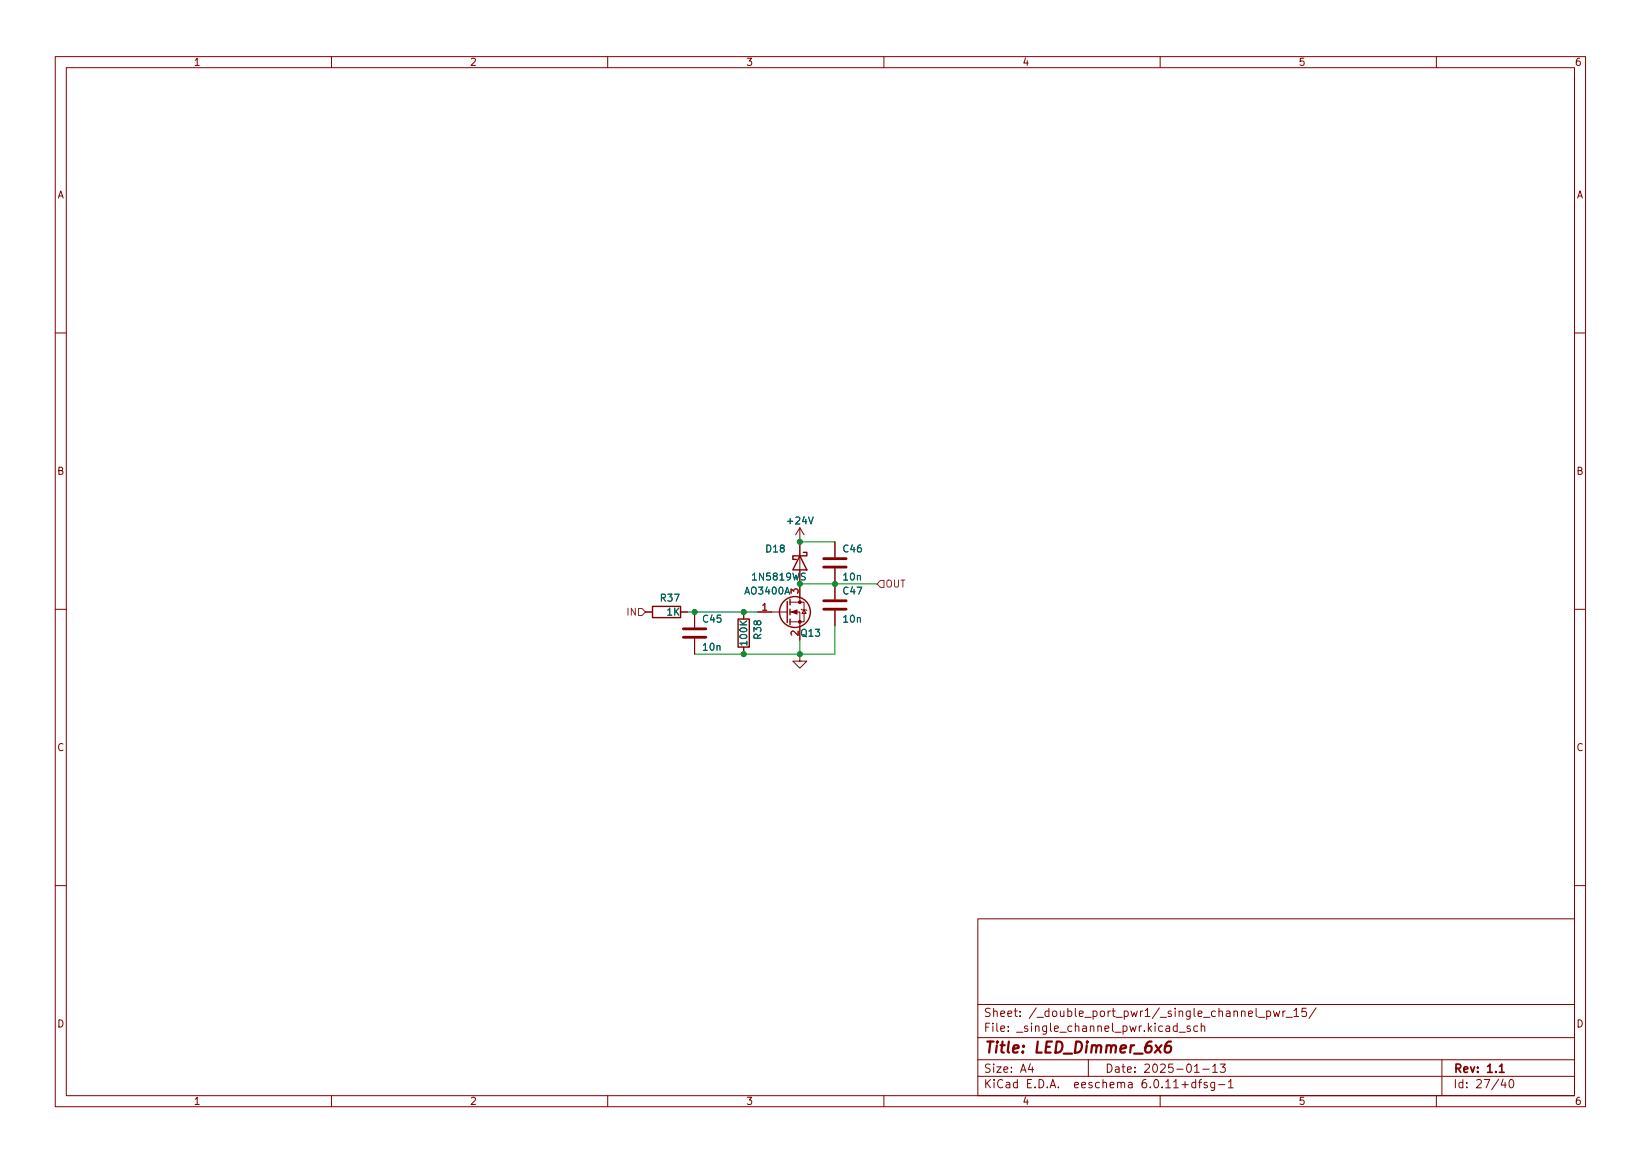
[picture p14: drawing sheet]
(kicad_sch (version 20211123) (generator eeschema)

 (paper "A4")

 (title_block
  (title "LED_Dimmer_6x6")
  (date "2025-01-13")
  (rev "1.1"))

 (lib_symbols
  (symbol "-pwr:GND" (power) (pin_numbers hide) (pin_names (offset 0) hide) (in_bom yes) (on_board yes)
   (property "Reference" "#PWR010" (id 0) (at 0 -6.35 0) (effects (font (size 1.27 1.27)) hide))
   (property "Value" "GND" (id 1) (at 0 -3.81 0) (effects (font (size 1.27 1.27)) hide))
   (property "Footprint" "" (id 2) (at 0 0 0) (effects (font (size 1.27 1.27)) hide))
   (property "Datasheet" "" (id 3) (at 0 0 0) (effects (font (size 1.27 1.27)) hide))
   (symbol "GND_0_1"
    (polyline (pts (xy 0 0) (xy 0 -1.27) (xy 1.27 -1.27) (xy 0 -2.54) (xy -1.27 -1.27) (xy 0 -1.27)) (stroke (width 0) (type default) (color 0 0 0 0)) (fill (type none))))
   (symbol "GND_1_1"
    (pin power_in line (at 0 0 270) (length 0) hide (name "GND" (effects (font (size 1.27 1.27)))) (number "1" (effects (font (size 1.27 1.27)))))))
  (symbol "Device:C" (pin_numbers hide) (pin_names (offset 0.254)) (in_bom yes) (on_board yes)
   (property "Reference" "C" (id 0) (at 0.635 2.54 0) (effects (font (size 1.27 1.27)) (justify left)))
   (property "Value" "C" (id 1) (at 0.635 -2.54 0) (effects (font (size 1.27 1.27)) (justify left)))
   (property "Footprint" "" (id 2) (at 0.9652 -3.81 0) (effects (font (size 1.27 1.27)) hide))
   (property "Datasheet" "~" (id 3) (at 0 0 0) (effects (font (size 1.27 1.27)) hide))
   (symbol "C_0_1"
    (polyline (pts (xy -2.032 -0.762) (xy 2.032 -0.762)) (stroke (width 0.508) (type default) (color 0 0 0 0)) (fill (type none)))
    (polyline (pts (xy -2.032 0.762) (xy 2.032 0.762)) (stroke (width 0.508) (type default) (color 0 0 0 0)) (fill (type none))))
   (symbol "C_1_1"
    (pin passive line (at 0 3.81 270) (length 2.794) (name "~" (effects (font (size 1.27 1.27)))) (number "1" (effects (font (size 1.27 1.27)))))
    (pin passive line (at 0 -3.81 90) (length 2.794) (name "~" (effects (font (size 1.27 1.27)))) (number "2" (effects (font (size 1.27 1.27)))))))
  (symbol "Device:D_Schottky" (pin_numbers hide) (pin_names (offset 1.016) hide) (in_bom yes) (on_board yes)
   (property "Reference" "D" (id 0) (at 0 2.54 0) (effects (font (size 1.27 1.27))))
   (property "Value" "D_Schottky" (id 1) (at 0 -2.54 0) (effects (font (size 1.27 1.27))))
   (property "Footprint" "" (id 2) (at 0 0 0) (effects (font (size 1.27 1.27)) hide))
   (property "Datasheet" "~" (id 3) (at 0 0 0) (effects (font (size 1.27 1.27)) hide))
   (symbol "D_Schottky_0_1"
    (polyline (pts (xy 1.27 0) (xy -1.27 0)) (stroke (width 0) (type default) (color 0 0 0 0)) (fill (type none)))
    (polyline (pts (xy 1.27 1.27) (xy 1.27 -1.27) (xy -1.27 0) (xy 1.27 1.27)) (stroke (width 0.254) (type default) (color 0 0 0 0)) (fill (type none)))
    (polyline (pts (xy -1.905 0.635) (xy -1.905 1.27) (xy -1.27 1.27) (xy -1.27 -1.27) (xy -0.635 -1.27) (xy -0.635 -0.635)) (stroke (width 0.254) (type default) (color 0 0 0 0)) (fill (type none))))
   (symbol "D_Schottky_1_1"
    (pin passive line (at -3.81 0 0) (length 2.54) (name "K" (effects (font (size 1.27 1.27)))) (number "1" (effects (font (size 1.27 1.27)))))
    (pin passive line (at 3.81 0 180) (length 2.54) (name "A" (effects (font (size 1.27 1.27)))) (number "2" (effects (font (size 1.27 1.27)))))))
  (symbol "Device:R" (pin_numbers hide) (pin_names (offset 0)) (in_bom yes) (on_board yes)
   (property "Reference" "R" (id 0) (at 2.032 0 90) (effects (font (size 1.27 1.27))))
   (property "Value" "R" (id 1) (at 0 0 90) (effects (font (size 1.27 1.27))))
   (property "Footprint" "" (id 2) (at -1.778 0 90) (effects (font (size 1.27 1.27)) hide))
   (property "Datasheet" "~" (id 3) (at 0 0 0) (effects (font (size 1.27 1.27)) hide))
   (symbol "R_0_1"
    (rectangle (start -1.016 -2.54) (end 1.016 2.54) (stroke (width 0.254) (type default) (color 0 0 0 0)) (fill (type none))))
   (symbol "R_1_1"
    (pin passive line (at 0 3.81 270) (length 1.27) (name "~" (effects (font (size 1.27 1.27)))) (number "1" (effects (font (size 1.27 1.27)))))
    (pin passive line (at 0 -3.81 90) (length 1.27) (name "~" (effects (font (size 1.27 1.27)))) (number "2" (effects (font (size 1.27 1.27)))))))
  (symbol "Transistor_FET:AO3400A" (pin_names hide) (in_bom yes) (on_board yes)
   (property "Reference" "Q" (id 0) (at 5.08 1.905 0) (effects (font (size 1.27 1.27)) (justify left)))
   (property "Value" "AO3400A" (id 1) (at 5.08 0 0) (effects (font (size 1.27 1.27)) (justify left)))
   (property "Footprint" "Package_TO_SOT_SMD:SOT-23" (id 2) (at 5.08 -1.905 0) (effects (font (size 1.27 1.27) italic) (justify left) hide))
   (property "Datasheet" "http://www.aosmd.com/pdfs/datasheet/AO3400A.pdf" (id 3) (at 0 0 0) (effects (font (size 1.27 1.27)) (justify left) hide))
   (symbol "AO3400A_0_1"
    (polyline (pts (xy 0.254 0) (xy -2.54 0)) (stroke (width 0) (type default) (color 0 0 0 0)) (fill (type none)))
    (polyline (pts (xy 0.254 1.905) (xy 0.254 -1.905)) (stroke (width 0.254) (type default) (color 0 0 0 0)) (fill (type none)))
    (polyline (pts (xy 0.762 -1.27) (xy 0.762 -2.286)) (stroke (width 0.254) (type default) (color 0 0 0 0)) (fill (type none)))
    (polyline (pts (xy 0.762 0.508) (xy 0.762 -0.508)) (stroke (width 0.254) (type default) (color 0 0 0 0)) (fill (type none)))
    (polyline (pts (xy 0.762 2.286) (xy 0.762 1.27)) (stroke (width 0.254) (type default) (color 0 0 0 0)) (fill (type none)))
    (polyline (pts (xy 2.54 2.54) (xy 2.54 1.778)) (stroke (width 0) (type default) (color 0 0 0 0)) (fill (type none)))
    (polyline (pts (xy 2.54 -2.54) (xy 2.54 0) (xy 0.762 0)) (stroke (width 0) (type default) (color 0 0 0 0)) (fill (type none)))
    (polyline (pts (xy 0.762 -1.778) (xy 3.302 -1.778) (xy 3.302 1.778) (xy 0.762 1.778)) (stroke (width 0) (type default) (color 0 0 0 0)) (fill (type none)))
    (polyline (pts (xy 1.016 0) (xy 2.032 0.381) (xy 2.032 -0.381) (xy 1.016 0)) (stroke (width 0) (type default) (color 0 0 0 0)) (fill (type outline)))
    (polyline (pts (xy 2.794 0.508) (xy 2.921 0.381) (xy 3.683 0.381) (xy 3.81 0.254)) (stroke (width 0) (type default) (color 0 0 0 0)) (fill (type none)))
    (polyline (pts (xy 3.302 0.381) (xy 2.921 -0.254) (xy 3.683 -0.254) (xy 3.302 0.381)) (stroke (width 0) (type default) (color 0 0 0 0)) (fill (type none)))
    (circle (center 1.651 0) (radius 2.794) (stroke (width 0.254) (type default) (color 0 0 0 0)) (fill (type none)))
    (circle (center 2.54 -1.778) (radius 0.254) (stroke (width 0) (type default) (color 0 0 0 0)) (fill (type outline)))
    (circle (center 2.54 1.778) (radius 0.254) (stroke (width 0) (type default) (color 0 0 0 0)) (fill (type outline))))
   (symbol "AO3400A_1_1"
    (pin input line (at -5.08 0 0) (length 2.54) (name "G" (effects (font (size 1.27 1.27)))) (number "1" (effects (font (size 1.27 1.27)))))
    (pin passive line (at 2.54 -5.08 90) (length 2.54) (name "S" (effects (font (size 1.27 1.27)))) (number "2" (effects (font (size 1.27 1.27)))))
    (pin passive line (at 2.54 5.08 270) (length 2.54) (name "D" (effects (font (size 1.27 1.27)))) (number "3" (effects (font (size 1.27 1.27)))))))
  (symbol "power:+24V" (power) (pin_numbers hide) (pin_names (offset 0) hide) (in_bom yes) (on_board yes)
   (property "Reference" "#PWR" (id 0) (at 0 -3.81 0) (effects (font (size 1.27 1.27)) hide))
   (property "Value" "+24V" (id 1) (at 0 3.556 0) (effects (font (size 1.27 1.27))))
   (property "Footprint" "" (id 2) (at 0 0 0) (effects (font (size 1.27 1.27)) hide))
   (property "Datasheet" "" (id 3) (at 0 0 0) (effects (font (size 1.27 1.27)) hide))
   (symbol "+24V_0_1"
    (polyline (pts (xy -0.762 1.27) (xy 0 2.54)) (stroke (width 0) (type default) (color 0 0 0 0)) (fill (type none)))
    (polyline (pts (xy 0 0) (xy 0 2.54)) (stroke (width 0) (type default) (color 0 0 0 0)) (fill (type none)))
    (polyline (pts (xy 0 2.54) (xy 0.762 1.27)) (stroke (width 0) (type default) (color 0 0 0 0)) (fill (type none))))
   (symbol "+24V_1_1"
    (pin power_in line (at 0 0 90) (length 0) hide (name "+24V" (effects (font (size 1.27 1.27)))) (number "1" (effects (font (size 1.27 1.27))))))))

 (junction (at 125.73 110.49) (diameter 0) (color 0 0 0 0))
 (junction (at 144.78 118.11) (diameter 0) (color 0 0 0 0))
 (junction (at 134.62 110.49) (diameter 0) (color 0 0 0 0))
 (junction (at 144.78 97.79) (diameter 0) (color 0 0 0 0))
 (junction (at 144.78 105.41) (diameter 0) (color 0 0 0 0))
 (junction (at 134.62 118.11) (diameter 0) (color 0 0 0 0))
 (junction (at 151.13 105.41) (diameter 0) (color 0 0 0 0))

 (wire (pts (xy 151.13 118.11) (xy 144.78 118.11)) (stroke (width 0) (type default) (color 0 0 0 0)))
 (wire (pts (xy 144.78 115.57) (xy 144.78 118.11)) (stroke (width 0) (type default) (color 0 0 0 0)))
 (wire (pts (xy 125.73 110.49) (xy 134.62 110.49)) (stroke (width 0) (type default) (color 0 0 0 0)))
 (wire (pts (xy 144.78 105.41) (xy 151.13 105.41)) (stroke (width 0) (type default) (color 0 0 0 0)))
 (wire (pts (xy 125.73 118.11) (xy 134.62 118.11)) (stroke (width 0) (type default) (color 0 0 0 0)))
 (wire (pts (xy 134.62 118.11) (xy 144.78 118.11)) (stroke (width 0) (type default) (color 0 0 0 0)))
 (wire (pts (xy 144.78 97.79) (xy 151.13 97.79)) (stroke (width 0) (type default) (color 0 0 0 0)))
 (wire (pts (xy 151.13 113.03) (xy 151.13 118.11)) (stroke (width 0) (type default) (color 0 0 0 0)))
 (wire (pts (xy 158.75 105.41) (xy 151.13 105.41)) (stroke (width 0) (type default) (color 0 0 0 0)))
 (wire (pts (xy 134.62 110.49) (xy 137.16 110.49)) (stroke (width 0) (type default) (color 0 0 0 0)))
 (wire (pts (xy 124.46 110.49) (xy 125.73 110.49)) (stroke (width 0) (type default) (color 0 0 0 0)))

 (hierarchical_label "OUT" (shape input) (at 158.75 105.41 0) (effects (font (size 1.27 1.27)) (justify left)))
 (hierarchical_label "IN" (shape input) (at 116.84 110.49 180) (effects (font (size 1.27 1.27)) (justify right)))

 (symbol (lib_id "Transistor_FET:AO3400A") (at 142.24 110.49 0) (unit 1) (in_bom yes) (on_board yes)
  (property "Reference" "Q13" (id 0) (at 144.78 114.3 0) (effects (font (size 1.27 1.27)) (justify left)))
  (property "Value" "AO3400A" (id 1) (at 134.62 106.68 0) (effects (font (size 1.27 1.27)) (justify left)))
  (property "Footprint" "Package_TO_SOT_SMD:SOT-23" (id 2) (at 147.32 112.395 0) (effects (font (size 1.27 1.27) italic) (justify left) hide))
  (property "Datasheet" "http://www.aosmd.com/pdfs/datasheet/AO3400A.pdf" (id 3) (at 142.24 110.49 0) (effects (font (size 1.27 1.27)) (justify left) hide))
  (property "lcsc#" "C20917" (id 4) (at 142.24 110.49 0) (effects (font (size 1.27 1.27)) hide))
  (property "jlc-part-type" "B" (id 5) (at 142.24 110.49 0) (effects (font (size 1.27 1.27)) hide))
  (property "WE" "" (id 6) (at 142.24 110.49 0) (effects (font (size 1.27 1.27)) hide)) (pin "1") (pin "2") (pin "3"))

 (symbol (lib_id "Device:C") (at 151.13 109.22 0) (unit 1) (in_bom yes) (on_board yes)
  (property "Reference" "C47" (id 0) (at 152.4 106.68 0) (effects (font (size 1.27 1.27)) (justify left)))
  (property "Value" "10n" (id 1) (at 152.4 111.76 0) (effects (font (size 1.27 1.27)) (justify left)))
  (property "Footprint" "Capacitor_SMD:C_0805_2012Metric_Pad1.18x1.45mm_HandSolder" (id 2) (at 152.0952 113.03 0) (effects (font (size 1.27 1.27)) hide))
  (property "Datasheet" "~" (id 3) (at 151.13 109.22 0) (effects (font (size 1.27 1.27)) hide))
  (property "lcsc#" "C1710" (id 4) (at 151.13 109.22 0) (effects (font (size 1.27 1.27)) hide))
  (property "jlc-part-type" "B" (id 5) (at 151.13 109.22 0) (effects (font (size 1.27 1.27)) hide))
  (property "WE" "" (id 6) (at 151.13 109.22 0) (effects (font (size 1.27 1.27)) hide)) (pin "1") (pin "2"))

 (symbol (lib_id "Device:D_Schottky") (at 144.78 101.6 270) (unit 1) (in_bom yes) (on_board yes)
  (property "Reference" "D18" (id 0) (at 138.43 99.06 90) (effects (font (size 1.27 1.27)) (justify left)))
  (property "Value" "1N5819WS" (id 1) (at 135.89 104.14 90) (effects (font (size 1.27 1.27)) (justify left)))
  (property "Footprint" "Diode_SMD:D_SOD-323" (id 2) (at 144.78 101.6 0) (effects (font (size 1.27 1.27)) hide))
  (property "Datasheet" "" (id 3) (at 144.78 101.6 0) (effects (font (size 1.27 1.27)) hide))
  (property "lcsc#" "C191023" (id 4) (at 144.78 101.6 0) (effects (font (size 1.27 1.27)) hide))
  (property "jlc-part-type" "B" (id 5) (at 144.78 101.6 0) (effects (font (size 1.27 1.27)) hide))
  (property "WE" "" (id 6) (at 144.78 101.6 0) (effects (font (size 1.27 1.27)) hide)) (pin "1") (pin "2"))

 (symbol (lib_id "Device:C") (at 125.73 114.3 0) (unit 1) (in_bom yes) (on_board yes)
  (property "Reference" "C45" (id 0) (at 127 111.76 0) (effects (font (size 1.27 1.27)) (justify left)))
  (property "Value" "10n" (id 1) (at 127 116.84 0) (effects (font (size 1.27 1.27)) (justify left)))
  (property "Footprint" "Capacitor_SMD:C_0805_2012Metric_Pad1.18x1.45mm_HandSolder" (id 2) (at 126.6952 118.11 0) (effects (font (size 1.27 1.27)) hide))
  (property "Datasheet" "~" (id 3) (at 125.73 114.3 0) (effects (font (size 1.27 1.27)) hide))
  (property "lcsc#" "C1710" (id 4) (at 125.73 114.3 0) (effects (font (size 1.27 1.27)) hide))
  (property "jlc-part-type" "B" (id 5) (at 125.73 114.3 0) (effects (font (size 1.27 1.27)) hide))
  (property "WE" "" (id 6) (at 125.73 114.3 0) (effects (font (size 1.27 1.27)) hide)) (pin "1") (pin "2"))

 (symbol (lib_id "Device:C") (at 151.13 101.6 0) (unit 1) (in_bom yes) (on_board yes)
  (property "Reference" "C46" (id 0) (at 152.4 99.06 0) (effects (font (size 1.27 1.27)) (justify left)))
  (property "Value" "10n" (id 1) (at 152.4 104.14 0) (effects (font (size 1.27 1.27)) (justify left)))
  (property "Footprint" "Capacitor_SMD:C_0805_2012Metric_Pad1.18x1.45mm_HandSolder" (id 2) (at 152.0952 105.41 0) (effects (font (size 1.27 1.27)) hide))
  (property "Datasheet" "~" (id 3) (at 151.13 101.6 0) (effects (font (size 1.27 1.27)) hide))
  (property "lcsc#" "C1710" (id 4) (at 151.13 101.6 0) (effects (font (size 1.27 1.27)) hide))
  (property "jlc-part-type" "B" (id 5) (at 151.13 101.6 0) (effects (font (size 1.27 1.27)) hide))
  (property "WE" "" (id 6) (at 151.13 101.6 0) (effects (font (size 1.27 1.27)) hide)) (pin "1") (pin "2"))

 (symbol (lib_id "Device:R") (at 134.62 114.3 180) (unit 1) (in_bom yes) (on_board yes)
  (property "Reference" "R38" (id 0) (at 137.16 111.76 90) (effects (font (size 1.27 1.27)) (justify left)))
  (property "Value" "100K" (id 1) (at 134.62 111.76 90) (effects (font (size 1.27 1.27)) (justify left)))
  (property "Footprint" "Resistor_SMD:R_0805_2012Metric" (id 2) (at 136.398 114.3 90) (effects (font (size 1.27 1.27)) hide))
  (property "Datasheet" "~" (id 3) (at 134.62 114.3 0) (effects (font (size 1.27 1.27)) hide))
  (property "jlc-part-type" "B" (id 4) (at 134.62 114.3 0) (effects (font (size 1.27 1.27)) hide))
  (property "lcsc#" "C149504" (id 5) (at 134.62 114.3 0) (effects (font (size 1.27 1.27)) hide))
  (property "WE" "" (id 6) (at 134.62 114.3 0) (effects (font (size 1.27 1.27)) hide)) (pin "1") (pin "2"))

 (symbol (lib_id "-pwr:GND") (at 144.78 118.11 0) (unit 1) (in_bom yes) (on_board yes)
  (property "Reference" "#PWR055" (id 0) (at 144.78 124.46 0) (effects (font (size 1.27 1.27)) hide))
  (property "Value" "GND" (id 1) (at 144.78 121.92 0) (effects (font (size 1.27 1.27)) hide))
  (property "Footprint" "" (id 2) (at 144.78 118.11 0) (effects (font (size 1.27 1.27)) hide))
  (property "Datasheet" "" (id 3) (at 144.78 118.11 0) (effects (font (size 1.27 1.27)) hide)) (pin "1"))

 (symbol (lib_id "power:+24V") (at 144.78 97.79 0) (unit 1) (in_bom yes) (on_board yes)
  (property "Reference" "#PWR054" (id 0) (at 144.78 101.6 0) (effects (font (size 1.27 1.27)) hide))
  (property "Value" "+24V" (id 1) (at 144.78 93.98 0))
  (property "Footprint" "" (id 2) (at 144.78 97.79 0) (effects (font (size 1.27 1.27)) hide))
  (property "Datasheet" "" (id 3) (at 144.78 97.79 0) (effects (font (size 1.27 1.27)) hide)) (pin "1"))

 (symbol (lib_id "Device:R") (at 120.65 110.49 90) (unit 1) (in_bom yes) (on_board yes)
  (property "Reference" "R37" (id 0) (at 123.19 107.95 90) (effects (font (size 1.27 1.27)) (justify left)))
  (property "Value" "1K" (id 1) (at 123.19 110.49 90) (effects (font (size 1.27 1.27)) (justify left)))
  (property "Footprint" "Resistor_SMD:R_0805_2012Metric" (id 2) (at 120.65 112.268 90) (effects (font (size 1.27 1.27)) hide))
  (property "Datasheet" "~" (id 3) (at 120.65 110.49 0) (effects (font (size 1.27 1.27)) hide))
  (property "jlc-part-type" "B" (id 4) (at 120.65 110.49 0) (effects (font (size 1.27 1.27)) hide))
  (property "lcsc#" "C17513" (id 5) (at 120.65 110.49 0) (effects (font (size 1.27 1.27)) hide))
  (property "WE" "" (id 6) (at 120.65 110.49 0) (effects (font (size 1.27 1.27)) hide)) (pin "1") (pin "2")))
